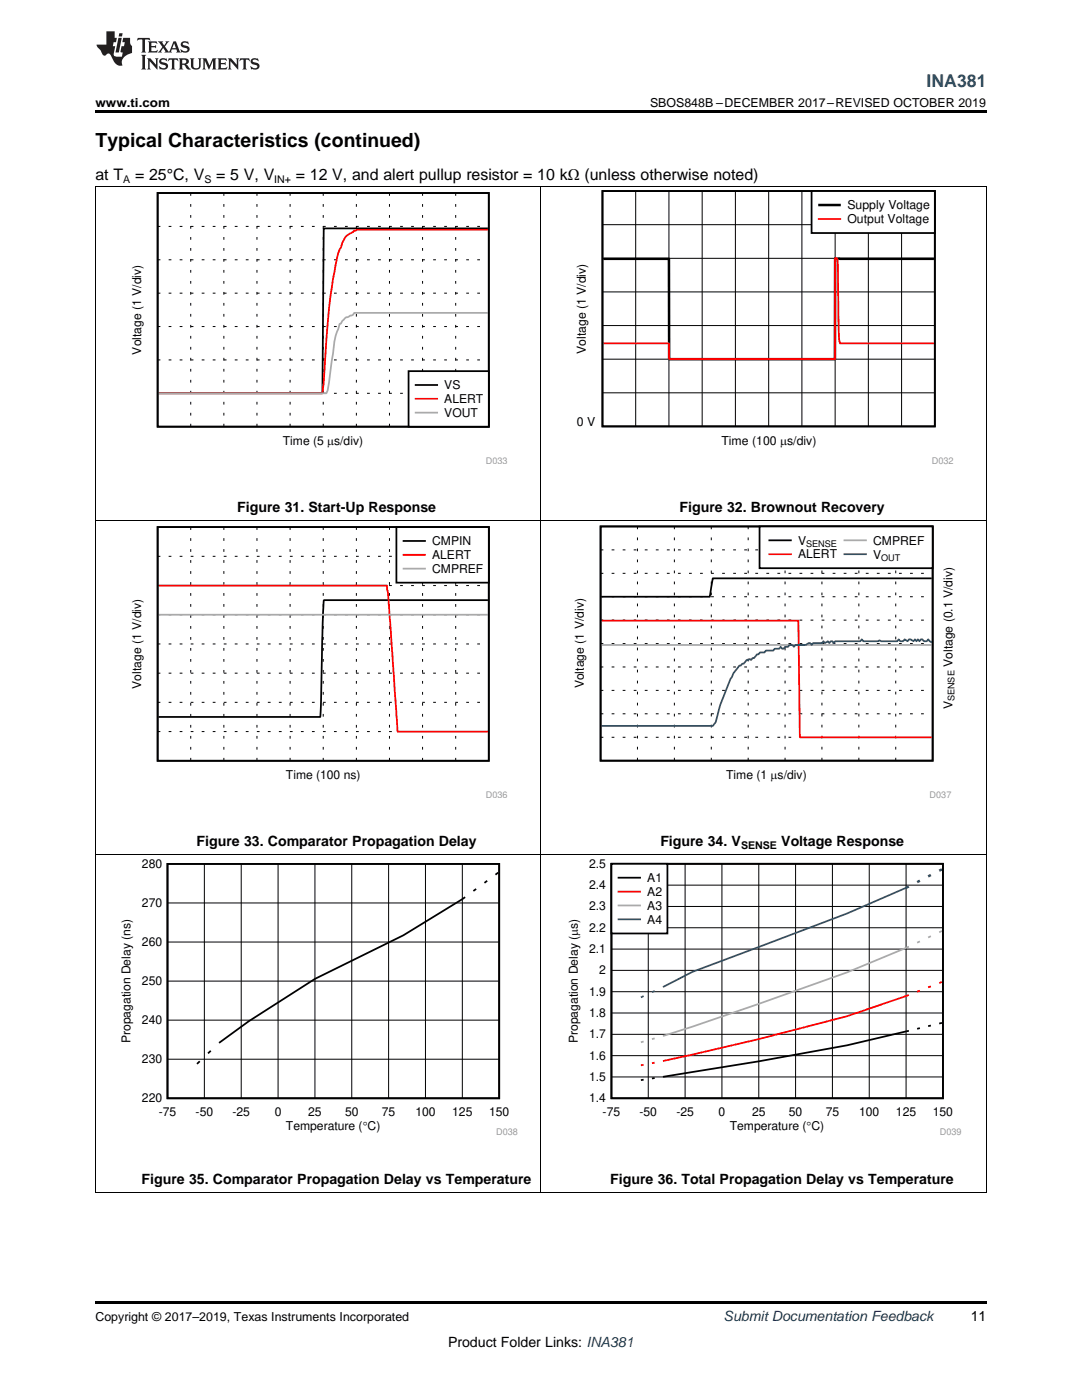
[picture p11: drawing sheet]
<svg xmlns="http://www.w3.org/2000/svg" width="216mm" height="279mm" viewBox="0 0 216 279" stroke-linecap="round" stroke-linejoin="round" font-family="sans-serif">
<defs><g id="words">
<text font-size="3.9" x="19" y="29.3">Typical Characteristics (continued)</text>
<text font-size="3.5" fill="#00f" x="184.9" y="17.3">INA381</text>
<g font-size="3.2">
<text x="19" y="36">at T</text>
<text x="27" y="36">= 25°C, V</text>
<text x="43.1" y="36">= 5 V, V</text>
<text x="59" y="36">= 12 V, and alert pullup resistor = 10 kΩ (unless otherwise noted)</text>
</g>
<g font-size="2.8">
<text x="47.3" y="102.2">Figure 31. Start-Up Response</text>
<text x="135.6" y="102.2">Figure 32. Brownout Recovery</text>
<text x="39.2" y="168.8">Figure 33. Comparator Propagation Delay</text>
<text x="131.8" y="168.8">Figure 34. V</text>
<text x="155.9" y="168.8">Voltage Response</text>
<text x="28.3" y="236.2">Figure 35. Comparator Propagation Delay vs Temperature</text>
<text x="121.8" y="236.2">Figure 36. Total Propagation Delay vs Temperature</text>
<text x="193.7" y="263.6">11</text>
<text x="89.4" y="268.9">Product Folder Links: INA381</text>
</g>
<text font-size="2.8" fill="#0000c8" x="144.4" y="263.6">Submit Documentation Feedback</text>
<g font-size="2.5">
<text x="19" y="21.4">www.ti.com</text>
<text x="129.7" y="21.4">SBOS848B –DECEMBER 2017–REVISED OCTOBER 2019</text>
<text x="19" y="263.6">Copyright © 2017–2019, Texas Instruments Incorporated</text>
</g>
<g font-size="2.4">
<text x="169.1" y="41.8">Supply Voltage</text>
<text x="169.1" y="44.6">Output Voltage</text>
<text x="28.1" y="70.8" transform="rotate(-90 28.1 70.8)">Voltage (1 V/div)</text>
<text x="116.9" y="70.6" transform="rotate(-90 116.9 70.6)">Voltage (1 V/div)</text>
<text x="88.7" y="77.7">VS</text>
<text x="88.7" y="80.4">ALERT</text>
<text x="88.7" y="83.2">VOUT</text>
<text x="56.4" y="88.8">Time (5 Ps/div)</text>
<text x="115.1" y="85">0 V</text>
<text x="143.9" y="88.8">Time (100 Ps/div)</text>
<text x="86.2" y="108.8">CMPIN</text>
<text x="86.2" y="111.6">ALERT</text>
<text x="159.2" y="108.7">V</text>
<text x="159.2" y="111.5">ALERT</text>
<text x="174.2" y="108.7">CMPREF</text>
<text x="174.2" y="111.5">V</text>
<text x="86.2" y="114.3">CMPREF</text>
<text x="28.1" y="137.4" transform="rotate(-90 28.1 137.4)">Voltage (1 V/div)</text>
<text x="116.5" y="137.4" transform="rotate(-90 116.5 137.4)">Voltage (1 V/div)</text>
<text x="190.1" y="133.1" transform="rotate(-90 190.1 133.1)">Voltage (0.1 V/div)</text>
<text x="190.1" y="141.6" transform="rotate(-90 190.1 141.6)">V</text>
<text x="57.1" y="155.5">Time (100 ns)</text>
<text x="144.9" y="155.4">Time (1 Ps/div)</text>
<text x="28.3" y="173.2">280</text>
<text x="117.6" y="173.2">2.5</text>
<text x="117.6" y="177.4">2.4</text>
<text x="129.1" y="176">A1</text>
<text x="129.1" y="178.8">A2</text>
<text x="28.3" y="181">270</text>
<text x="117.6" y="186">2.2</text>
<text x="117.6" y="181.7">2.3</text>
<text x="129.1" y="181.6">A3</text>
<text x="129.1" y="184.3">A4</text>
<text x="28.3" y="188.8">260</text>
<text x="117.6" y="190.2">2.1</text>
<text x="28.3" y="196.6">250</text>
<text x="119.6" y="194.5">2</text>
<text x="117.6" y="203">1.8</text>
<text x="117.6" y="198.7">1.9</text>
<text x="26.1" y="208.2" transform="rotate(-90 26.1 208.2)">Propagation Delay (ns)</text>
<text x="28.3" y="204.4">240</text>
<text x="115.3" y="208.2" transform="rotate(-90 115.3 208.2)">Propagation Delay (Ps)</text>
<text x="117.6" y="207.2">1.7</text>
<text x="28.3" y="212.2">230</text>
<text x="117.6" y="215.7">1.5</text>
<text x="117.6" y="211.5">1.6</text>
<text x="28.3" y="220">220</text>
<text x="117.6" y="220">1.4</text>
<text x="31.7" y="222.7">-75</text>
<text x="39" y="222.7">-50</text>
<text x="46.4" y="222.7">-25</text>
<text x="54.8" y="222.7">0</text>
<text x="57.1" y="225.5">Temperature (qC)</text>
<text x="61.5" y="222.7">25</text>
<text x="68.8" y="222.7">50</text>
<text x="76.2" y="222.7">75</text>
<text x="82.9" y="222.7">100</text>
<text x="90.2" y="222.7">125</text>
<text x="97.6" y="222.7">150</text>
<text x="120.3" y="222.7">-75</text>
<text x="127.6" y="222.7">-50</text>
<text x="135" y="222.7">-25</text>
<text x="143.4" y="222.7">0</text>
<text x="145.6" y="225.5">Temperature (qC)</text>
<text x="150.1" y="222.7">25</text>
<text x="157.4" y="222.7">50</text>
<text x="164.8" y="222.7">75</text>
<text x="171.4" y="222.7">100</text>
<text x="178.8" y="222.7">125</text>
<text x="186.1" y="222.7">150</text>
</g>
<g font-size="2.1">
<text x="24.6" y="36.6">A</text>
<text x="40.8" y="36.6">S</text>
<text x="54.7" y="36.6">IN+</text>
<text x="147.9" y="169.4">SENSE</text>
</g>
<g font-size="1.8" fill="#999">
<text x="96.9" y="92.5">D033</text>
<text x="185.9" y="92.5">D032</text>
<text x="96.9" y="159.2">D036</text>
<text x="185.5" y="159.2">D037</text>
<text x="99" y="226.6">D038</text>
<text x="187.5" y="226.6">D039</text>
</g>
<g font-size="1.8">
<text x="160.9" y="109.1">SENSE</text>
<text x="175.8" y="111.9">OUT</text>
<text x="190.5" y="140" transform="rotate(-90 190.5 140)">SENSE</text>
</g>
</g></defs>
<path d="M19 259.7h177.8v.5h-177.8z" fill="#000"/>
<path d="M19.1 170.6v67.4M107.9 170.6v67.4M196.8 170.6v67.4M19 237.9h177.8" fill="none" stroke="#000" stroke-width=".2"/>
<path d="M23.7 171.4h79.6v55.3h-79.6z" fill-rule="evenodd" fill="#fff"/>
<path d="M33.4 172.4h66.2v46.8h-66.2zM92.8 179l-12.3 7.7-17.7 8.7-13.2 8.4-5.9 4.3M95 177.4l-.5 .4M97.2 175.8l-.5 .4M99.4 174.1l-.5 .5M39.9 211.8l-.6 .5M42.1 209.7l-.6 .5M43.7 208.1h.1" fill="none" stroke="#000" stroke-width=".35"/>
<g fill="none" stroke="#000" stroke-width=".2">
<path d="M40.8 172.4v46.8M48.1 172.4v46.8M55.5 172.4v46.8M62.8 172.4v46.8M70.2 172.4v46.8M77.5 172.4v46.8M84.9 172.4v46.8M92.3 172.4v46.8M33.4 195.8h66.2M33.4 188h66.2M33.4 180.2h66.2M33.4 211.4h66.2"/>
<path d="M33.4 203.6h66.2"/>
</g>
<path d="M112.9 171.4h79v55.3h-79z" fill-rule="evenodd" fill="#fff"/>
<path d="M122 172.4h66.2v46.8h-66.2zM128.4 215.5l-.5 .1M130.6 215.1l-.5 .1M132.3 214.9h.1M181.4 205.7l-12.4 2.9-17.6 3.2-19.1 3.1M183.6 205.2l-.6 .1M185.7 204.7l-.5 .1M188 204.1l-.6 .2" fill="none" stroke="#000" stroke-width=".35"/>
<g fill="none" stroke="#000" stroke-width=".2">
<path d="M122 176.6h66.2M129.4 172.4v46.8M136.7 172.4v46.8M144.1 172.4v46.8M151.4 172.4v46.8M158.7 172.4v46.8M166.1 172.4v46.8M173.4 172.4v46.8M180.8 172.4v46.8M122 197.9h66.2M122 193.7h66.2M122 189.4h66.2"/>
<path d="M122 185.2h66.2M122 180.9h66.2M122 214.9h66.2M122 210.7h66.2M122 206.4h66.2M122 202.2h66.2"/>
</g>
<path d="M181.4 198.6l-12.4 4.2-17.6 4.6-19.1 4.3M183.6 197.7l-.6 .2M185.7 196.8l-.5 .2M188 196l-.6 .2M128.4 212.5l-.5 .1M130.6 212.1l-.5 .1M132.3 211.7h.1" fill="none" stroke="#f00" stroke-width=".35"/>
<path d="M181.4 188.9l-12.4 5.2-17.6 6.2-19.1 6.5M183.6 187.9l-.6 .2M185.7 186.8l-.5 .3M188 185.8l-.6 .3M128.4 207.9l-.5 .1M130.6 207.2l-.5 .2M132.3 206.8h.1" fill="none" stroke="#aaa" stroke-width=".35"/>
<path d="M180.8 177.2l-11.8 5.1-30.8 11.7-5.9 3M128.4 198.8l-.5 .2M130.6 197.8l-.5 .2M132.3 197h.1" fill="none" stroke="#295c75" stroke-width=".35"/>
<path d="M181.4 176.9l-.6 .3M183.6 175.8l-.6 .3M185.7 174.6l-.5 .3M188 173.5l-.6 .3" fill="none" stroke="#295c75" stroke-width=".5"/>
<path d="M122 172.4h11.2v13.9h-11.2z" fill-rule="evenodd" fill="#fff"/>
<path d="M122 172.4h11.2v13.9h-11.2zM123.4 175.2h4.3" fill="none" stroke="#000" stroke-width=".35"/>
<path d="M123.4 177.9h4.3" fill="none" stroke="#f00" stroke-width=".35"/>
<path d="M123.4 180.7h4.3" fill="none" stroke="#aaa" stroke-width=".35"/>
<path d="M123.4 183.5h4.3" fill="none" stroke="#295c75" stroke-width=".35"/>
<path d="M19.1 103.9v66.7M107.9 103.9v66.7M196.8 103.9v66.7M19 170.6h177.8" fill="none" stroke="#000" stroke-width=".2"/>
<path d="M25.8 105h75.4v54.3h-75.4z" fill-rule="evenodd" fill="#fff"/>
<path d="M31.5 105.2h66v46.6h-66zM97.4 119.8h-32.7a335.7 335.7 0 0 0-.7 21l-.1 2.3h-32.3" fill="none" stroke="#000" stroke-width=".35"/>
<g fill="none" stroke="#000" stroke-width=".2">
<path d="M31.5 116.9h.5M31.5 111h.5M33.7 116.9h.5M33.7 111h.5M35.9 116.9h.5M35.9 111h.5M38 116.9h.6M38 111h.6M38.1 105.2v.6M38.1 107.4v.5M38.1 109.6v.5M38.1 111.8v.5"/>
<path d="M38.1 114v.5M38.1 116.2v.5M38.1 118.4v.5M40.2 116.9h.6M40.2 111h.6M42.4 116.9h.6M42.4 111h.6M44.6 116.9h.6M44.6 111h.6M44.7 105.2v.6M44.7 107.4v.5M44.7 109.6v.5"/>
<path d="M44.7 111.8v.5M44.7 114v.5M44.7 116.2v.5M44.7 118.4v.5M46.8 116.9h.6M46.8 111h.6M49 116.9h.6M49 111h.6M51.2 116.9h.6M51.2 111h.6M51.3 105.2v.6M51.3 107.4v.5"/>
<path d="M51.3 109.6v.5M51.3 111.8v.5M51.3 114v.5M51.3 116.2v.5M51.3 118.4v.5M53.4 116.9h.6M53.4 111h.6M55.6 116.9h.6M55.6 111h.6M57.8 116.9h.6M57.8 111h.6M57.9 105.2v.6"/>
<path d="M57.9 107.4v.5M57.9 109.6v.5M57.9 111.8v.5M57.9 114v.5M57.9 116.2v.5M57.9 118.4v.5M60 116.9h.6M60 111h.6M62.2 116.9h.6M62.2 111h.6M64.4 116.9h.6M64.4 111h.6"/>
<path d="M64.5 105.2v.6M64.5 107.4v.5M64.5 109.6v.5M64.5 111.8v.5M64.5 114v.5M64.5 116.2v.5M64.5 118.4v.5M66.6 116.9h.6M66.6 111h.6M68.8 116.9h.6M68.8 111h.6M71 116.9h.6"/>
<path d="M71 111h.6M71.1 105.2v.6M71.1 107.4v.5M71.1 109.6v.5M71.1 111.8v.5M71.1 114v.5M71.1 116.2v.5M71.1 118.4v.5M73.2 116.9h.6M73.2 111h.6M75.4 116.9h.6M75.4 111h.6"/>
<path d="M77.6 116.9h.6M77.6 111h.6M77.7 105.2v.6M77.7 107.4v.5M77.7 109.6v.5M77.7 111.8v.5M77.7 114v.5M77.7 116.2v.5M77.7 118.4v.5M79.8 116.9h.6M79.8 111h.6M82 116.9h.6"/>
<path d="M82 111h.6M84.2 116.9h.6M84.2 111h.6M84.3 105.2v.6M84.3 107.4v.5M84.3 109.6v.5M84.3 111.8v.5M84.3 114v.5M84.3 116.2v.5M84.3 118.4v.5M86.4 116.9h.6M86.4 111h.6"/>
<path d="M88.6 116.9h.6M88.6 111h.6M90.8 116.9h.6M90.8 111h.6M90.9 105.2v.6M90.9 107.4v.5M90.9 109.6v.5M90.9 111.8v.5M90.9 114v.5M90.9 116.2v.5M90.9 118.4v.5M93 116.9h.6"/>
<path d="M93 111h.6M95.2 116.9h.6M95.2 111h.6M97.4 116.9h.1M97.4 111h.1M31.5 134.3h.5M31.5 128.5h.5M31.5 122.7h.5M33.7 134.3h.5M33.7 128.5h.5M33.7 122.7h.5M35.9 134.3h.5"/>
<path d="M35.9 128.5h.5M35.9 122.7h.5M38 134.3h.6M38 128.5h.6M38 122.7h.6M38.1 120.5v.6M38.1 122.7v.6M38.1 124.9v.6M38.1 127.1v.6M38.1 129.3v.6M38.1 131.5v.6M38.1 133.7v.6"/>
<path d="M38.1 135.9v.5M38.1 138.1v.5M40.2 134.3h.6M40.2 128.5h.6M40.2 122.7h.6M42.4 134.3h.6M42.4 128.5h.6M42.4 122.7h.6M44.6 134.3h.6M44.6 128.5h.6M44.6 122.7h.6M44.7 120.5v.6"/>
<path d="M44.7 122.7v.6M44.7 124.9v.6M44.7 127.1v.6M44.7 129.3v.6M44.7 131.5v.6M44.7 133.7v.6M44.7 135.9v.5M44.7 138.1v.5M46.8 134.3h.6M46.8 128.5h.6M46.8 122.7h.6M49 134.3h.6"/>
<path d="M49 128.5h.6M49 122.7h.6M51.2 134.3h.6M51.2 128.5h.6M51.2 122.7h.6M51.3 120.5v.6M51.3 122.7v.6M51.3 124.9v.6M51.3 127.1v.6M51.3 129.3v.6M51.3 131.5v.6M51.3 133.7v.6"/>
<path d="M51.3 135.9v.5M51.3 138.1v.5M53.4 134.3h.6M53.4 128.5h.6M53.4 122.7h.6M55.6 134.3h.6M55.6 128.5h.6M55.6 122.7h.6M57.8 134.3h.6M57.8 128.5h.6M57.8 122.7h.6M57.9 120.5v.6"/>
<path d="M57.9 122.7v.6M57.9 124.9v.6M57.9 127.1v.6M57.9 129.3v.6M57.9 131.5v.6M57.9 133.7v.6M57.9 135.9v.5M57.9 138.1v.5M60 134.3h.6M60 128.5h.6M60 122.7h.6M62.2 134.3h.6"/>
<path d="M62.2 128.5h.6M62.2 122.7h.6M64.4 134.3h.6M64.4 128.5h.6M64.4 122.7h.6M64.5 120.5v.6M64.5 122.7v.6M64.5 124.9v.6M64.5 127.1v.6M64.5 129.3v.6M64.5 131.5v.6M64.5 133.7v.6"/>
<path d="M64.5 135.9v.5M64.5 138.1v.5M66.6 134.3h.6M66.6 128.5h.6M66.6 122.7h.6M68.8 134.3h.6M68.8 128.5h.6M68.8 122.7h.6M71 134.3h.6M71 128.5h.6M71 122.7h.6M71.1 120.5v.6"/>
<path d="M71.1 122.7v.6M71.1 124.9v.6M71.1 127.1v.6M71.1 129.3v.6M71.1 131.5v.6M71.1 133.7v.6M71.1 135.9v.5M71.1 138.1v.5M73.2 134.3h.6M73.2 128.5h.6M73.2 122.7h.6M75.4 134.3h.6"/>
<path d="M75.4 128.5h.6M75.4 122.7h.6M77.6 134.3h.6M77.6 128.5h.6M77.6 122.7h.6M77.7 120.5v.6M77.7 122.7v.6M77.7 124.9v.6M77.7 127.1v.6M77.7 129.3v.6M77.7 131.5v.6M77.7 133.7v.6"/>
<path d="M77.7 135.9v.5M77.7 138.1v.5M79.8 134.3h.6M79.8 128.5h.6M79.8 122.7h.6M82 134.3h.6M82 128.5h.6M82 122.7h.6M84.2 134.3h.6M84.2 128.5h.6M84.2 122.7h.6M84.3 120.5v.6"/>
<path d="M84.3 122.7v.6M84.3 124.9v.6M84.3 127.1v.6M84.3 129.3v.6M84.3 131.5v.6M84.3 133.7v.6M84.3 135.9v.5M84.3 138.1v.5M86.4 134.3h.6M86.4 128.5h.6M86.4 122.7h.6M88.6 134.3h.6"/>
<path d="M88.6 128.5h.6M88.6 122.7h.6M90.8 134.3h.6M90.8 128.5h.6M90.8 122.7h.6M90.9 120.5v.6M90.9 122.7v.6M90.9 124.9v.6M90.9 127.1v.6M90.9 129.3v.6M90.9 131.5v.6M90.9 133.7v.6"/>
<path d="M90.9 135.9v.5M90.9 138.1v.5M93 134.3h.6M93 128.5h.6M93 122.7h.6M95.2 134.3h.6M95.2 128.5h.6M95.2 122.7h.6M97.4 134.3h.1M97.4 128.5h.1M97.4 122.7h.1M31.5 146h.5"/>
<path d="M31.5 140.2h.5M33.7 146h.5M33.7 140.2h.5M35.9 146h.5M35.9 140.2h.5M38 146h.6M38 140.2h.6M38.1 140.3v.5M38.1 142.5v.5M38.1 144.7v.5M38.1 146.9v.5M38.1 149.1v.5"/>
<path d="M38.1 151.2v.6M40.2 146h.6M40.2 140.2h.6M42.4 146h.6M42.4 140.2h.6M44.6 146h.6M44.6 140.2h.6M44.7 140.3v.5M44.7 142.5v.5M44.7 144.7v.5M44.7 146.9v.5M44.7 149.1v.5"/>
<path d="M44.7 151.2v.6M46.8 146h.6M46.8 140.2h.6M49 146h.6M49 140.2h.6M51.2 146h.6M51.2 140.2h.6M51.3 140.3v.5M51.3 142.5v.5M51.3 144.7v.5M51.3 146.9v.5M51.3 149.1v.5"/>
<path d="M51.3 151.2v.6M53.4 146h.6M53.4 140.2h.6M55.6 146h.6M55.6 140.2h.6M57.8 146h.6M57.8 140.2h.6M57.9 140.3v.5M57.9 142.5v.5M57.9 144.7v.5M57.9 146.9v.5M57.9 149.1v.5"/>
<path d="M57.9 151.2v.6M60 146h.6M60 140.2h.6M62.2 146h.6M62.2 140.2h.6M64.4 146h.6M64.4 140.2h.6M64.5 140.3v.5M64.5 142.5v.5M64.5 144.7v.5M64.5 146.9v.5M64.5 149.1v.5"/>
<path d="M64.5 151.2v.6M66.6 146h.6M66.6 140.2h.6M68.8 146h.6M68.8 140.2h.6M71 146h.6M71 140.2h.6M71.1 140.3v.5M71.1 142.5v.5M71.1 144.7v.5M71.1 146.9v.5M71.1 149.1v.5"/>
<path d="M71.1 151.2v.6M73.2 146h.6M73.2 140.2h.6M75.4 146h.6M75.4 140.2h.6M77.6 146h.6M77.6 140.2h.6M77.7 140.3v.5M77.7 142.5v.5M77.7 144.7v.5M77.7 146.9v.5M77.7 149.1v.5"/>
<path d="M77.7 151.2v.6M79.8 146h.6M79.8 140.2h.6M82 146h.6M82 140.2h.6M84.2 146h.6M84.2 140.2h.6M84.3 140.3v.5M84.3 142.5v.5M84.3 144.7v.5M84.3 146.9v.5M84.3 149.1v.5"/>
<path d="M84.3 151.2v.6M86.4 146h.6M86.4 140.2h.6M88.6 146h.6M88.6 140.2h.6M90.8 146h.6M90.8 140.2h.6M90.9 140.3v.5M90.9 142.5v.5M90.9 144.7v.5M90.9 146.9v.5M90.9 149.1v.5"/>
<path d="M90.9 151.2v.6M93 146h.6M93 140.2h.6M95.2 146h.6M95.2 140.2h.6M97.4 146h.1M97.4 140.2h.1"/>
</g>
<path d="M31.6 116.9h45.6l.6 7.1 1.5 22h18.1" fill="none" stroke="#f00" stroke-width=".35"/>
<path d="M31.6 122.7h65.8" fill="none" stroke="#aaa" stroke-width=".35"/>
<path d="M79.1 105.2h18.4v11.1h-18.4z" fill-rule="evenodd" fill="#fff"/>
<path d="M79.1 105.2h18.4v11.1h-18.4zM80.5 108h4.3" fill="none" stroke="#000" stroke-width=".35"/>
<path d="M80.5 110.7h4.3" fill="none" stroke="#f00" stroke-width=".35"/>
<path d="M80.5 113.5h4.3" fill="none" stroke="#aaa" stroke-width=".35"/>
<path d="M114.1 104.8h76.5v54.5h-76.5z" fill-rule="evenodd" fill="#fff"/>
<path d="M119.8 105.1h66.3v46.7h-66.3zM185.9 115.4h-43.7l-.6 3.7h-21.6" fill="none" stroke="#000" stroke-width=".35"/>
<g fill="none" stroke="#000" stroke-width=".2">
<path d="M119.8 119.1h.6M119.8 114.4h.6M119.8 109.7h.6M122 119.1h.6M122 114.4h.6M122 109.7h.6M124.2 119.1h.6M124.2 114.4h.6M124.2 109.7h.6M126.5 119.1h.5M126.5 114.4h.5M126.5 109.7h.5"/>
<path d="M127.2 105.1v.5M127.2 107.3v.5M127.2 109.5v.5M127.2 111.7v.5M127.2 113.9v.5M127.2 116.1v.5M127.2 118.3v.5M128.7 119.1h.5M128.7 114.4h.5M128.7 109.7h.5M130.9 119.1h.5M130.9 114.4h.5"/>
<path d="M130.9 109.7h.5M133.1 119.1h.5M133.1 114.4h.5M133.1 109.7h.5M134.6 105.1v.5M134.6 107.3v.5M134.6 109.5v.5M134.6 111.7v.5M134.6 113.9v.5M134.6 116.1v.5M134.6 118.3v.5M135.3 119.1h.5"/>
<path d="M135.3 114.4h.5M135.3 109.7h.5M137.5 119.1h.5M137.5 114.4h.5M137.5 109.7h.5M139.7 119.1h.5M139.7 114.4h.5M139.7 109.7h.5M141.9 119.1h.5M141.9 114.4h.5M141.9 109.7h.5M141.9 105.1v.5"/>
<path d="M141.9 107.3v.5M141.9 109.5v.5M141.9 111.7v.5M141.9 113.9v.5M141.9 116.1v.5M141.9 118.3v.5M144.1 119.1h.5M144.1 114.4h.5M144.1 109.7h.5M146.3 119.1h.5M146.3 114.4h.5M146.3 109.7h.5"/>
<path d="M148.5 119.1h.6M148.5 114.4h.6M148.5 109.7h.6M149.3 105.1v.5M149.3 107.3v.5M149.3 109.5v.5M149.3 111.7v.5M149.3 113.9v.5M149.3 116.1v.5M149.3 118.3v.5M150.7 119.1h.6M150.7 114.4h.6"/>
<path d="M150.7 109.7h.6M152.9 119.1h.6M152.9 114.4h.6M152.9 109.7h.6M155.1 119.1h.6M155.1 114.4h.6M155.1 109.7h.6M156.6 105.1v.5M156.6 107.3v.5M156.6 109.5v.5M156.6 111.7v.5M156.6 113.9v.5"/>
<path d="M156.6 116.1v.5M156.6 118.3v.5M157.3 119.1h.6M157.3 114.4h.6M157.3 109.7h.6M159.5 119.1h.6M159.5 114.4h.6M159.5 109.7h.6M161.7 119.1h.6M161.7 114.4h.6M161.7 109.7h.6M163.9 119.1h.6"/>
<path d="M163.9 114.4h.6M163.9 109.7h.6M164 105.1v.5M164 107.3v.5M164 109.5v.5M164 111.7v.5M164 113.9v.5M164 116.1v.5M164 118.3v.5M166.1 119.1h.6M166.1 114.4h.6M166.1 109.7h.6"/>
<path d="M168.3 119.1h.6M168.3 114.4h.6M168.3 109.7h.6M170.6 119.1h.5M170.6 114.4h.5M170.6 109.7h.5M171.4 105.1v.5M171.4 107.3v.5M171.4 109.5v.5M171.4 111.7v.5M171.4 113.9v.5M171.4 116.1v.5"/>
<path d="M171.4 118.3v.5M172.8 119.1h.5M172.8 114.4h.5M172.8 109.7h.5M175 119.1h.5M175 114.4h.5M175 109.7h.5M177.2 119.1h.5M177.2 114.4h.5M177.2 109.7h.5M178.7 105.1v.5M178.7 107.3v.5"/>
<path d="M178.7 109.5v.5M178.7 111.7v.5M178.7 113.9v.5M178.7 116.1v.5M178.7 118.3v.5M179.4 119.1h.5M179.4 114.4h.5M179.4 109.7h.5M181.6 119.1h.5M181.6 114.4h.5M181.6 109.7h.5M183.8 119.1h.5"/>
<path d="M183.8 114.4h.5M183.8 109.7h.5M186 119.1h.1M186 114.4h.1M186 109.7h.1M119.8 137.8h.6M119.8 133.1h.6M119.8 128.4h.6M119.8 123.8h.6M122 137.8h.6M122 133.1h.6M122 128.4h.6"/>
<path d="M122 123.8h.6M124.2 137.8h.6M124.2 133.1h.6M124.2 128.4h.6M124.2 123.8h.6M126.5 137.8h.5M126.5 133.1h.5M126.5 128.4h.5M126.5 123.8h.5M127.2 120.5v.5M127.2 122.7v.5M127.2 124.9v.5"/>
<path d="M127.2 127v.6M127.2 129.2v.6M127.2 131.4v.6M127.2 133.6v.6M127.2 135.8v.6M127.2 138v.6M128.7 137.8h.5M128.7 133.1h.5M128.7 128.4h.5M128.7 123.8h.5M130.9 137.8h.5M130.9 133.1h.5"/>
<path d="M130.9 128.4h.5M130.9 123.8h.5M133.1 137.8h.5M133.1 133.1h.5M133.1 128.4h.5M133.1 123.8h.5M134.6 120.5v.5M134.6 122.7v.5M134.6 124.9v.5M134.6 127v.6M134.6 129.2v.6M134.6 131.4v.6"/>
<path d="M134.6 133.6v.6M134.6 135.8v.6M134.6 138v.6M135.3 137.8h.5M135.3 133.1h.5M135.3 128.4h.5M135.3 123.8h.5M137.5 137.8h.5M137.5 133.1h.5M137.5 128.4h.5M137.5 123.8h.5M139.7 137.8h.5"/>
<path d="M139.7 133.1h.5M139.7 128.4h.5M139.7 123.8h.5M141.9 137.8h.5M141.9 133.1h.5M141.9 128.4h.5M141.9 123.8h.5M141.9 120.5v.5M141.9 122.7v.5M141.9 124.9v.5M141.9 127v.6M141.9 129.2v.6"/>
<path d="M141.9 131.4v.6M141.9 133.6v.6M141.9 135.8v.6M141.9 138v.6M144.1 137.8h.5M144.1 133.1h.5M144.1 128.4h.5M144.1 123.8h.5M146.3 137.8h.5M146.3 133.1h.5M146.3 128.4h.5M146.3 123.8h.5"/>
<path d="M148.5 137.8h.6M148.5 133.1h.6M148.5 128.4h.6M148.5 123.8h.6M149.3 120.5v.5M149.3 122.7v.5M149.3 124.9v.5M149.3 127v.6M149.3 129.2v.6M149.3 131.4v.6M149.3 133.6v.6M149.3 135.8v.6"/>
<path d="M149.3 138v.6M150.7 137.8h.6M150.7 133.1h.6M150.7 128.4h.6M150.7 123.8h.6M152.9 137.8h.6M152.9 133.1h.6M152.9 128.4h.6M152.9 123.8h.6M155.1 137.8h.6M155.1 133.1h.6M155.1 128.4h.6"/>
<path d="M155.1 123.8h.6M156.6 120.5v.5M156.6 122.7v.5M156.6 124.9v.5M156.6 127v.6M156.6 129.2v.6M156.6 131.4v.6M156.6 133.6v.6M156.6 135.8v.6M156.6 138v.6M157.3 137.8h.6M157.3 133.1h.6"/>
<path d="M157.3 128.4h.6M157.3 123.8h.6M159.5 137.8h.6M159.5 133.1h.6M159.5 128.4h.6M159.5 123.8h.6M161.7 137.8h.6M161.7 133.1h.6M161.7 128.4h.6M161.7 123.8h.6M163.9 137.8h.6M163.9 133.1h.6"/>
<path d="M163.9 128.4h.6M163.9 123.8h.6M164 120.5v.5M164 122.7v.5M164 124.9v.5M164 127v.6M164 129.2v.6M164 131.4v.6M164 133.6v.6M164 135.8v.6M164 138v.6M166.1 137.8h.6"/>
<path d="M166.1 133.1h.6M166.1 128.4h.6M166.1 123.8h.6M168.3 137.8h.6M168.3 133.1h.6M168.3 128.4h.6M168.3 123.8h.6M170.6 137.8h.5M170.6 133.1h.5M170.6 128.4h.5M170.6 123.8h.5M171.4 120.5v.5"/>
<path d="M171.4 122.7v.5M171.4 124.9v.5M171.4 127v.6M171.4 129.2v.6M171.4 131.4v.6M171.4 133.6v.6M171.4 135.8v.6M171.4 138v.6M172.8 137.8h.5M172.8 133.1h.5M172.8 128.4h.5M172.8 123.8h.5"/>
<path d="M175 137.8h.5M175 133.1h.5M175 128.4h.5M175 123.8h.5M177.2 137.8h.5M177.2 133.1h.5M177.2 128.4h.5M177.2 123.8h.5M178.7 120.5v.5M178.7 122.7v.5M178.7 124.9v.5M178.7 127v.6"/>
<path d="M178.7 129.2v.6M178.7 131.4v.6M178.7 133.6v.6M178.7 135.8v.6M178.7 138v.6M179.4 137.8h.5M179.4 133.1h.5M179.4 128.4h.5M179.4 123.8h.5M181.6 137.8h.5M181.6 133.1h.5M181.6 128.4h.5"/>
<path d="M181.6 123.8h.5M183.8 137.8h.5M183.8 133.1h.5M183.8 128.4h.5M183.8 123.8h.5M186 137.8h.1M186 133.1h.1M186 128.4h.1M186 123.8h.1M119.8 147.1h.6M119.8 142.5h.6M122 147.1h.6"/>
<path d="M122 142.5h.6M124.2 147.1h.6M124.2 142.5h.6M126.5 147.1h.5M126.5 142.5h.5M127.2 140.2v.6M127.2 142.4v.6M127.2 144.6v.6M127.2 146.8v.6M127.2 149v.6M127.2 151.2v.6M128.7 147.1h.5"/>
<path d="M128.7 142.5h.5M130.9 147.1h.5M130.9 142.5h.5M133.1 147.1h.5M133.1 142.5h.5M134.6 140.2v.6M134.6 142.4v.6M134.6 144.6v.6M134.6 146.8v.6M134.6 149v.6M134.6 151.2v.6M135.3 147.1h.5"/>
<path d="M135.3 142.5h.5M137.5 147.1h.5M137.5 142.5h.5M139.7 147.1h.5M139.7 142.5h.5M141.9 147.1h.5M141.9 142.5h.5M141.9 140.2v.6M141.9 142.4v.6M141.9 144.6v.6M141.9 146.8v.6M141.9 149v.6"/>
<path d="M141.9 151.2v.6M144.1 147.1h.5M144.1 142.5h.5M146.3 147.1h.5M146.3 142.5h.5M148.5 147.1h.6M148.5 142.5h.6M149.3 140.2v.6M149.3 142.4v.6M149.3 144.6v.6M149.3 146.8v.6M149.3 149v.6"/>
<path d="M149.3 151.2v.6M150.7 147.1h.6M150.7 142.5h.6M152.9 147.1h.6M152.9 142.5h.6M155.1 147.1h.6M155.1 142.5h.6M156.6 140.2v.6M156.6 142.4v.6M156.6 144.6v.6M156.6 146.8v.6M156.6 149v.6"/>
<path d="M156.6 151.2v.6M157.3 147.1h.6M157.3 142.5h.6M159.5 147.1h.6M159.5 142.5h.6M161.7 147.1h.6M161.7 142.5h.6M163.9 147.1h.6M163.9 142.5h.6M164 140.2v.6M164 142.4v.6M164 144.6v.6"/>
<path d="M164 146.8v.6M164 149v.6M164 151.2v.6M166.1 147.1h.6M166.1 142.5h.6M168.3 147.1h.6M168.3 142.5h.6M170.6 147.1h.5M170.6 142.5h.5M171.4 140.2v.6M171.4 142.4v.6M171.4 144.6v.6"/>
<path d="M171.4 146.8v.6M171.4 149v.6M171.4 151.2v.6M172.8 147.1h.5M172.8 142.5h.5M175 147.1h.5M175 142.5h.5M177.2 147.1h.5M177.2 142.5h.5M178.7 140.2v.6M178.7 142.4v.6M178.7 144.6v.6"/>
<path d="M178.7 146.8v.6M178.7 149v.6M178.7 151.2v.6M179.4 147.1h.5M179.4 142.5h.5M181.6 147.1h.5M181.6 142.5h.5M183.8 147.1h.5M183.8 142.5h.5M186 147.1h.1M186 142.5h.1"/>
</g>
<path d="M120 123.9h39.3l.3 23.2h26.3" fill="none" stroke="#f00" stroke-width=".35"/>
<path d="M120 128.7h65.9" fill="none" stroke="#aaa" stroke-width=".35"/>
<path d="M185.9 127.9l-.1 .3-.6-.6-.3 .4h-.6l-.3-.4h-.2l-.3 .4-.3-.4-.3 .4-.3-.4-.3 .4-.6-.4h-.3l-.3 .4-.6-.4-.3 .4h-.6l-.3-.4-.3 .4h-3.2l-.3-.2-.3 .2h-2.9l-.3-.4-.3 .4h-5l-.3 .3-.3-.3h-.3l-.3 .3-.3-.3-.6 .3-.3-.3-.3 .3h-1.8l-.2 .4-.3-.4h-.3a2.67 2.67 0 0 1-2.1 .4h-.6l-.3 .4-.3-.4h-.6l-.3 .4h-.6l-.2 .4h-.3l-.3-.4-.3 .4h-.9l-.3 .3h-1.5l-.3 .4h-.9l-1.7 1.5-.3-.2-.6 .2-.6 .8h-.3l-.3 .3h-.3l-.6 .8a14.7 14.7 0 0 0-2.3 4.9l-.9 2.2-.9 3.4-.6 .8h-22.2" fill="none" stroke="#295c75" stroke-width=".35"/>
<path d="M151.6 105.1h34.5v8.3h-34.5z" fill-rule="evenodd" fill="#fff"/>
<path d="M151.6 105.1h34.5v8.3h-34.5zM153.5 107.8h4.3" fill="none" stroke="#000" stroke-width=".35"/>
<path d="M153.5 110.6h4.3" fill="none" stroke="#f00" stroke-width=".35"/>
<path d="M168.5 107.8h4.3" fill="none" stroke="#aaa" stroke-width=".35"/>
<path d="M168.5 110.6h4.3" fill="none" stroke="#295c75" stroke-width=".35"/>
<path d="M19.1 37.2v66.7M107.9 37.2v66.7M196.8 37.2v66.7M19 103.9h177.8" fill="none" stroke="#000" stroke-width=".2"/>
<path d="M25.8 38.3h75.4v54.3h-75.4z" fill-rule="evenodd" fill="#fff"/>
<path d="M31.5 38.5h66v46.7h-66zM97.4 45.6h-32.8l-.3 32.9h-32.7" fill="none" stroke="#000" stroke-width=".35"/>
<g fill="none" stroke="#000" stroke-width=".2">
<path d="M38.1 38.5v.6M44.7 38.5v.6M51.3 38.5v.6M57.9 38.5v.6M64.5 38.5v.6M71.1 38.5v.6M77.7 38.5v.6M84.3 38.5v.6M90.9 38.5v.6M31.5 58.5h.5M31.5 51.8h.5M31.5 45.2h.5"/>
<path d="M33.7 58.5h.5M33.7 51.8h.5M33.7 45.2h.5M35.9 58.5h.5M35.9 51.8h.5M35.9 45.2h.5M38 58.5h.6M38 51.8h.6M38 45.2h.6M38.1 40.7v.6M38.1 42.9v.6M38.1 45.1v.5"/>
<path d="M38.1 47.3v.5M38.1 49.5v.5M38.1 51.7v.5M38.1 53.9v.5M38.1 56.1v.5M38.1 58.3v.5M40.2 58.5h.6M40.2 51.8h.6M40.2 45.2h.6M42.4 58.5h.6M42.4 51.8h.6M42.4 45.2h.6"/>
<path d="M44.6 58.5h.6M44.6 51.8h.6M44.6 45.2h.6M44.7 40.7v.6M44.7 42.9v.6M44.7 45.1v.5M44.7 47.3v.5M44.7 49.5v.5M44.7 51.7v.5M44.7 53.9v.5M44.7 56.1v.5M44.7 58.3v.5"/>
<path d="M46.8 58.5h.6M46.8 51.8h.6M46.8 45.2h.6M49 58.5h.6M49 51.8h.6M49 45.2h.6M51.2 58.5h.6M51.2 51.8h.6M51.2 45.2h.6M51.3 40.7v.6M51.3 42.9v.6M51.3 45.1v.5"/>
<path d="M51.3 47.3v.5M51.3 49.5v.5M51.3 51.7v.5M51.3 53.9v.5M51.3 56.1v.5M51.3 58.3v.5M53.4 58.5h.6M53.4 51.8h.6M53.4 45.2h.6M55.6 58.5h.6M55.6 51.8h.6M55.6 45.2h.6"/>
<path d="M57.8 58.5h.6M57.8 51.8h.6M57.8 45.2h.6M57.9 40.7v.6M57.9 42.9v.6M57.9 45.1v.5M57.9 47.3v.5M57.9 49.5v.5M57.9 51.7v.5M57.9 53.9v.5M57.9 56.1v.5M57.9 58.3v.5"/>
<path d="M60 58.5h.6M60 51.8h.6M60 45.2h.6M62.2 58.5h.6M62.2 51.8h.6M62.2 45.2h.6M64.4 58.5h.6M64.4 51.8h.6M64.4 45.2h.6M64.5 40.7v.6M64.5 42.9v.6M64.5 45.1v.5"/>
<path d="M64.5 47.3v.5M64.5 49.5v.5M64.5 51.7v.5M64.5 53.9v.5M64.5 56.1v.5M64.5 58.3v.5M66.6 58.5h.6M66.6 51.8h.6M66.6 45.2h.6M68.8 58.5h.6M68.8 51.8h.6M68.8 45.2h.6"/>
<path d="M71 58.5h.6M71 51.8h.6M71 45.2h.6M71.1 40.7v.6M71.1 42.9v.6M71.1 45.1v.5M71.1 47.3v.5M71.1 49.5v.5M71.1 51.7v.5M71.1 53.9v.5M71.1 56.1v.5M71.1 58.3v.5"/>
<path d="M73.2 58.5h.6M73.2 51.8h.6M73.2 45.2h.6M75.4 58.5h.6M75.4 51.8h.6M75.4 45.2h.6M77.6 58.5h.6M77.6 51.8h.6M77.6 45.2h.6M77.7 40.7v.6M77.7 42.9v.6M77.7 45.1v.5"/>
<path d="M77.7 47.3v.5M77.7 49.5v.5M77.7 51.7v.5M77.7 53.9v.5M77.7 56.1v.5M77.7 58.3v.5M79.8 58.5h.6M79.8 51.8h.6M79.8 45.2h.6M82 58.5h.6M82 51.8h.6M82 45.2h.6"/>
<path d="M84.2 58.5h.6M84.2 51.8h.6M84.2 45.2h.6M84.3 40.7v.6M84.3 42.9v.6M84.3 45.1v.5M84.3 47.3v.5M84.3 49.5v.5M84.3 51.7v.5M84.3 53.9v.5M84.3 56.1v.5M84.3 58.3v.5"/>
<path d="M86.4 58.5h.6M86.4 51.8h.6M86.4 45.2h.6M88.6 58.5h.6M88.6 51.8h.6M88.6 45.2h.6M90.8 58.5h.6M90.8 51.8h.6M90.8 45.2h.6M90.9 40.7v.6M90.9 42.9v.6M90.9 45.1v.5"/>
<path d="M90.9 47.3v.5M90.9 49.5v.5M90.9 51.7v.5M90.9 53.9v.5M90.9 56.1v.5M90.9 58.3v.5M93 58.5h.6M93 51.8h.6M93 45.2h.6M95.2 58.5h.6M95.2 51.8h.6M95.2 45.2h.6"/>
<path d="M97.4 58.5h.1M97.4 51.8h.1M97.4 45.2h.1M31.5 78.5h.5M31.5 71.8h.5M31.5 65.2h.5M33.7 78.5h.5M33.7 71.8h.5M33.7 65.2h.5M35.9 78.5h.5M35.9 71.8h.5M35.9 65.2h.5"/>
<path d="M38 78.5h.6M38 71.8h.6M38 65.2h.6M38.1 60.5v.5M38.1 62.6v.6M38.1 64.8v.6M38.1 67v.6M38.1 69.2v.6M38.1 71.4v.6M38.1 73.6v.6M38.1 75.8v.6M38.1 78v.5"/>
<path d="M40.2 78.5h.6M40.2 71.8h.6M40.2 65.2h.6M42.4 78.5h.6M42.4 71.8h.6M42.4 65.2h.6M44.6 78.5h.6M44.6 71.8h.6M44.6 65.2h.6M44.7 60.5v.5M44.7 62.6v.6M44.7 64.8v.6"/>
<path d="M44.7 67v.6M44.7 69.2v.6M44.7 71.4v.6M44.7 73.6v.6M44.7 75.8v.6M44.7 78v.5M46.8 78.5h.6M46.8 71.8h.6M46.8 65.2h.6M49 78.5h.6M49 71.8h.6M49 65.2h.6"/>
<path d="M51.2 78.5h.6M51.2 71.8h.6M51.2 65.2h.6M51.3 60.5v.5M51.3 62.6v.6M51.3 64.8v.6M51.3 67v.6M51.3 69.2v.6M51.3 71.4v.6M51.3 73.6v.6M51.3 75.8v.6M51.3 78v.5"/>
<path d="M53.4 78.5h.6M53.4 71.8h.6M53.4 65.2h.6M55.6 78.5h.6M55.6 71.8h.6M55.6 65.2h.6M57.8 78.5h.6M57.8 71.8h.6M57.8 65.2h.6M57.9 60.5v.5M57.9 62.6v.6M57.9 64.8v.6"/>
<path d="M57.9 67v.6M57.9 69.2v.6M57.9 71.4v.6M57.9 73.6v.6M57.9 75.8v.6M57.9 78v.5M60 78.5h.6M60 71.8h.6M60 65.2h.6M62.2 78.5h.6M62.2 71.8h.6M62.2 65.2h.6"/>
<path d="M64.4 78.5h.6M64.4 71.8h.6M64.4 65.2h.6M64.5 60.5v.5M64.5 62.6v.6M64.5 64.8v.6M64.5 67v.6M64.5 69.2v.6M64.5 71.4v.6M64.5 73.6v.6M64.5 75.8v.6M64.5 78v.5"/>
<path d="M66.6 78.5h.6M66.6 71.8h.6M66.6 65.2h.6M68.8 78.5h.6M68.8 71.8h.6M68.8 65.2h.6M71 78.5h.6M71 71.8h.6M71 65.2h.6M71.1 60.5v.5M71.1 62.6v.6M71.1 64.8v.6"/>
<path d="M71.1 67v.6M71.1 69.2v.6M71.1 71.4v.6M71.1 73.6v.6M71.1 75.8v.6M71.1 78v.5M73.2 78.5h.6M73.2 71.8h.6M73.2 65.2h.6M75.4 78.5h.6M75.4 71.8h.6M75.4 65.2h.6"/>
<path d="M77.6 78.5h.6M77.6 71.8h.6M77.6 65.2h.6M77.7 60.5v.5M77.7 62.6v.6M77.7 64.8v.6M77.7 67v.6M77.7 69.2v.6M77.7 71.4v.6M77.7 73.6v.6M77.7 75.8v.6M77.7 78v.5"/>
<path d="M79.8 78.5h.6M79.8 71.8h.6M79.8 65.2h.6M82 78.5h.6M82 71.8h.6M82 65.2h.6M84.2 78.5h.6M84.2 71.8h.6M84.2 65.2h.6M84.3 60.5v.5M84.3 62.6v.6M84.3 64.8v.6"/>
<path d="M84.3 67v.6M84.3 69.2v.6M84.3 71.4v.6M84.3 73.6v.6M84.3 75.8v.6M84.3 78v.5M86.4 78.5h.6M86.4 71.8h.6M86.4 65.2h.6M88.6 78.5h.6M88.6 71.8h.6M88.6 65.2h.6"/>
<path d="M90.8 78.5h.6M90.8 71.8h.6M90.8 65.2h.6M90.9 60.5v.5M90.9 62.6v.6M90.9 64.8v.6M90.9 67v.6M90.9 69.2v.6M90.9 71.4v.6M90.9 73.6v.6M90.9 75.8v.6M90.9 78v.5"/>
<path d="M93 78.5h.6M93 71.8h.6M93 65.2h.6M95.2 78.5h.6M95.2 71.8h.6M95.2 65.2h.6M97.4 78.5h.1M97.4 71.8h.1M97.4 65.2h.1M38.1 80.2v.5M38.1 82.4v.5M38.1 84.6v.5"/>
<path d="M44.7 80.2v.5M44.7 82.4v.5M44.7 84.6v.5M51.3 80.2v.5M51.3 82.4v.5M51.3 84.6v.5M57.9 80.2v.5M57.9 82.4v.5M57.9 84.6v.5M64.5 80.2v.5M64.5 82.4v.5M64.5 84.6v.5"/>
<path d="M71.1 80.2v.5M71.1 82.4v.5M71.1 84.6v.5M77.7 80.2v.5M77.7 82.4v.5M77.7 84.6v.5M84.3 80.2v.5M84.3 82.4v.5M84.3 84.6v.5M90.9 80.2v.5M90.9 82.4v.5M90.9 84.6v.5"/>
</g>
<path d="M97.4 45.8h-26.2l-.3 .3-.2-.1-.3 .3a3.6 3.6 0 0 0-2.4 3.1 7.4 7.4 0 0 0-1 3.4 120.8 120.8 0 0 0-2.1 19.1l-.6 6.6h-32.7" fill="none" stroke="#f00" stroke-width=".35"/>
<path d="M97.4 62.4h-26.7l-.3 .4-.8 .4a2.1 2.1 0 0 0-1.6 1.4h-.2l-.3 1a11.2 11.2 0 0 0-1 5l-.3 1.4a29.3 29.3 0 0 1-1.1 6.5h-33.5" fill="none" stroke="#aaa" stroke-width=".35"/>
<path d="M81.5 74.1h16v11h-16z" fill-rule="evenodd" fill="#fff"/>
<path d="M81.5 74.1h16v11.1h-16zM82.9 76.8h4.3" fill="none" stroke="#000" stroke-width=".35"/>
<path d="M82.9 79.6h4.3" fill="none" stroke="#f00" stroke-width=".35"/>
<path d="M82.9 82.4h4.3" fill="none" stroke="#aaa" stroke-width=".35"/>
<path d="M114.5 37.9h75.8v54.7h-75.8z" fill-rule="evenodd" fill="#fff"/>
<path d="M120.2 38.1h66.3v47h-66.3z" fill="none" stroke="#000" stroke-width=".35"/>
<g fill="none" stroke="#000" stroke-width=".2">
<path d="M126.8 38.1v47M133.5 38.1v47M140.1 38.1v47M146.7 38.1v47M153.4 38.1v47M160 38.1v47M166.6 38.1v47M173.3 38.1v47M179.9 38.1v47M120.2 58.3h66.3M120.2 51.6h66.3M120.2 44.8h66.3"/>
<path d="M120.2 78.4h66.3M120.2 71.7h66.3M120.2 65h66.3"/>
</g>
<path d="M120.4 51.7h13.1v20h33.1v-20.1l19.8 .1" fill="none" stroke="#000" stroke-width=".5"/>
<path d="M120.4 68.5h13.1v3.2h33.1v-20.2l.5 .2 .1 .8 .1 12.5 .1 2.6 .2 .9h18.8" fill="none" stroke="#f00" stroke-width=".35"/>
<path d="M161.9 38.1h24.6v8.4h-24.6z" fill-rule="evenodd" fill="#fff"/>
<path d="M161.9 38.1h24.6v8.4h-24.6z" fill="none" stroke="#000" stroke-width=".35"/>
<path d="M163.5 40.9h4" fill="none" stroke="#000" stroke-width=".5"/>
<path d="M163.4 43.7h4.3" fill="none" stroke="#f00" stroke-width=".35"/>
<path d="M19 37.2h177.8" fill="none" stroke="#000" stroke-width=".2"/>
<path d="M19 22h177.8v.5h-177.8z" fill="#000"/>
<g fill="#231f20">
<path d="M27.5 7.6l-.1 .5 .4-.2h.6v.1v2.1l-.2 .4h1l-.3-.4v-2.1l.1-.1h.5l.5 .2-.2-.5zM29.5 8.3l.2 .3v1.5l-.2 .4h1.8l.2-.6a1.04 1.04 0 0 1-1.3 .2v-.7h.6l.3 .2v-.6l-.3 .2h-.6v-.6l.8-.1 .4 .3-.2-.5zM31.5 8.3l.9 1.1-.9 1.1h.8l-.2-.2 .5-.7 .4 .7-.2 .2h1.5l-.1-.2 .1-.4h.9l.1 .4-.2 .2h1l-.3-.3-.7-1.9h-.5l-.9 2-.8-1 .9-1h-.8l.1 .3-.3 .5-.4-.6 .2-.2zM34.7 8.6l.4 1h-.7zM36.3 8.4a.63 .63 0 0 0-.2 .7 .63 .63 0 0 0 .6 .4l.6 .2 .1 .2a.75 .75 0 0 1-.7 .4 .75 .75 0 0 1-.6-.5l.1 .7 .1-.1a1.11 1.11 0 0 0 1.5-.6 1.13 1.13 0 0 0-1.2-.8l-.1-.4a1.04 1.04 0 0 1 1.2 .2l-.2-.5-.1 .1-.5-.2zM28.2 10.9l.2 .4v2.2l-.2 .4h1l-.3-.4v-2.2l.3-.4zM29.3 11.6l.3 .4v1.5l-.3 .4h.8l-.2-.4v-1.3l1.5 1.7v-1.9l.2-.4h-.7l.2 .4v.9l-1.1-1.3zM32 11.8a.62 .62 0 0 0-.2 .7 .62 .62 0 0 0 .6 .4l.6 .1 .1 .3a.76 .76 0 0 1-.7 .3 .76 .76 0 0 1-.6-.4l.1 .7 .1-.1a1.11 1.11 0 0 0 1.5-.6 1.13 1.13 0 0 0-1.2-.8l-.1-.4a1.04 1.04 0 0 1 1.2 .2l-.2-.6-.1 .1-.5-.1zM33.7 11.6l-.2 .6a.61 .61 0 0 1 .8-.3v1.6l-.2 .4h.9l-.2-.4v-1.6a.63 .63 0 0 1 .8 .3l-.2-.6zM35.6 11.6l.3 .4v1.5l-.3 .4h1l-.2-.2v-.8l.5 .2a.76 .76 0 0 0 1.2 .7l-1-1a.58 .58 0 0 0 .6-.5 .58 .58 0 0 0-.5-.6zM36.4 11.9h.1a.45 .45 0 0 1 .5 .1 .45 .45 0 0 1 .1 .5l-.7 .2zM37.9 11.6l.2 .2a2.17 2.17 0 0 0 .3 1.9 .99 .99 0 0 0 1.6-.6v-1.1l.2-.4h-.7l.2 .2a1.92 1.92 0 0 1-.2 1.8 .6 .6 0 0 1-.9-.5v-1.1l.2-.4zM40.4 11.6l.2 .4v1.5l-.2 .4h.7l-.2-.4v-1.4l.8 1.8 .8-1.8v1.4l-.2 .4h.9l-.2-.4v-1.5l.2-.4h-.8l-.6 1.5-.6-1.5zM43.4 11.6l.2 .4v1.5l-.2 .4h1.8l.2-.6a1.04 1.04 0 0 1-1.3 .1v-.6h.5l.4 .2v-.6l-.4 .2h-.5v-.7h.8l.3 .3-.1-.6zM45.5 11.6l.2 .4v1.5l-.2 .4h.7l-.2-.4v-1.3l1.5 1.7v-1.9l.2-.4h-.7l.2 .4v.9l-1.1-1.3zM47.9 11.6l-.1 .6a.61 .61 0 0 1 .8-.3v1.6l-.3 .4h1l-.3-.4 .1-1.6a.63 .63 0 0 1 .7 .3l-.1-.6zM50.2 11.8a.62 .62 0 0 0-.2 .7 .62 .62 0 0 0 .6 .4l.6 .1 .2 .3a.76 .76 0 0 1-.8 .3 .76 .76 0 0 1-.6-.4l.1 .7 .2-.1a1.11 1.11 0 0 0 1.5-.6 1.13 1.13 0 0 0-1.3-.8l-.1-.4a1.04 1.04 0 0 1 1.2 .2l-.1-.6-.2 .1-.5-.1z"/>
<path d="M21.2 6.3v2.6h-1.9l.1 .4 .7 .9a.91 .91 0 0 0 1 .8 .56 .56 0 0 1 .5-.3 .56 .56 0 0 1 .5 .3l.4 .8a1.53 1.53 0 0 0 1.9 1.2 1.54 1.54 0 0 1 1-2.1l.9-.3v-1.4a1.52 1.52 0 0 1-.3-1.6h-1.4l-.2 .8h.5l-.2 .8h-.4l-.2 1v.2l.4 .1-.2 .8a1.93 1.93 0 0 1-1.6-.3l.3-1.8h-.5l.2-.8h.4l.2-.8h-.4v-1.3zM23.6 7.6l-.6 2.9h.7l.6-2.9zM23.8 6.6l-.1 .7h.6l.2-.7z"/>
</g>
<use href="#words"/>
</svg>
